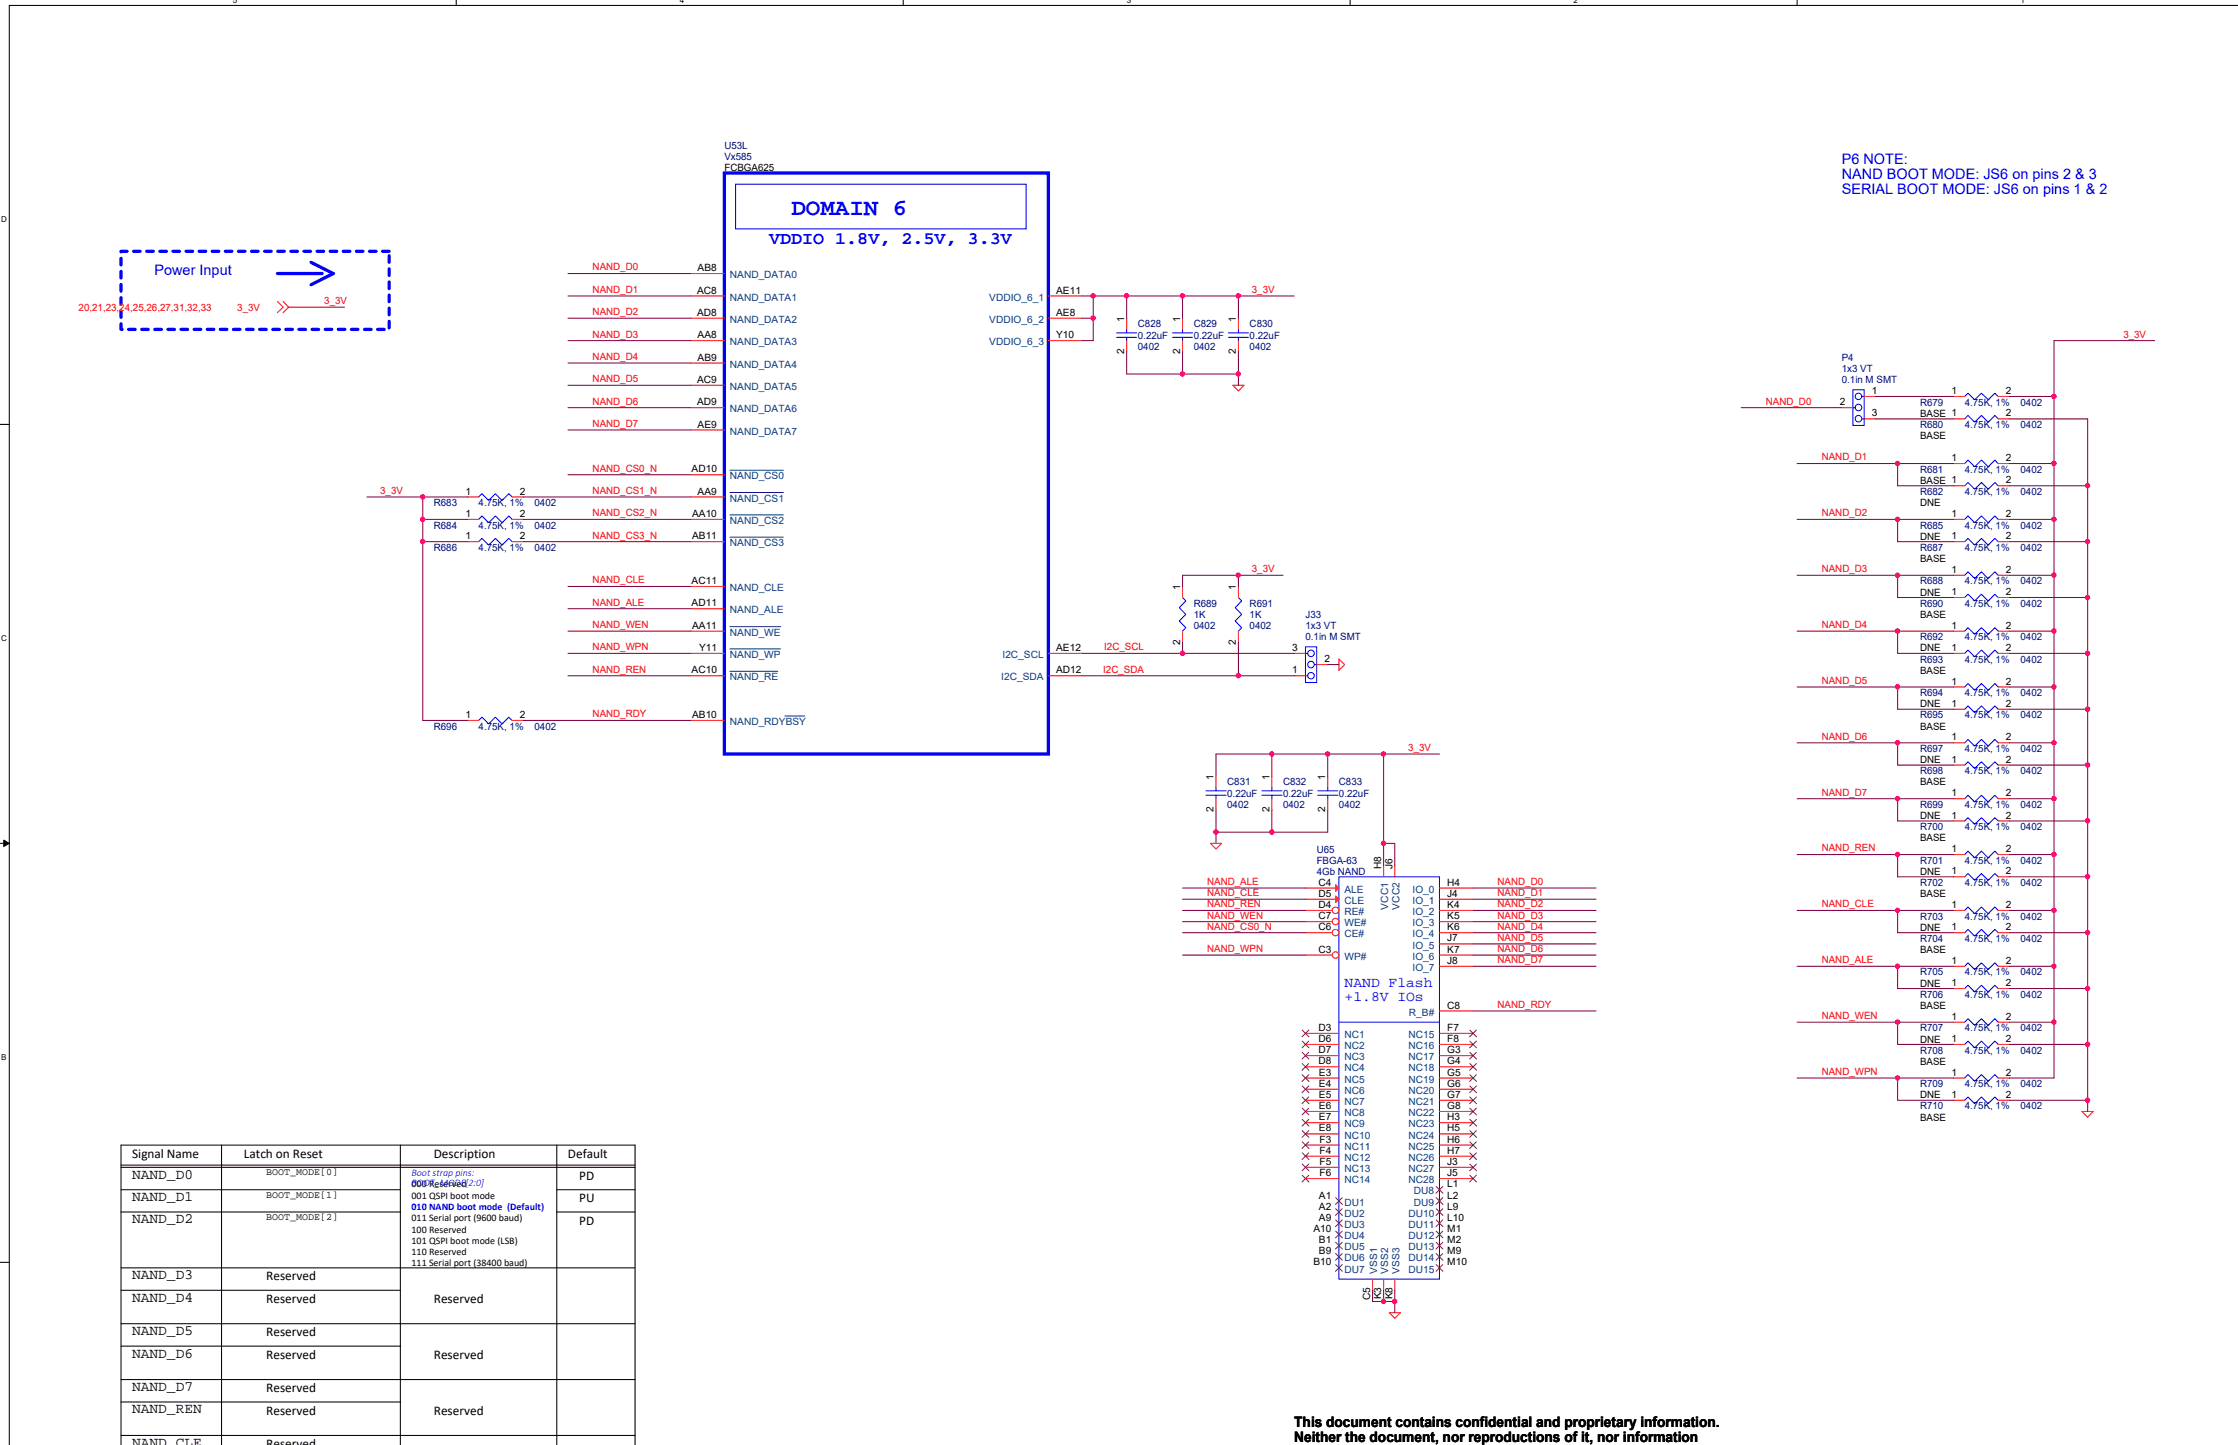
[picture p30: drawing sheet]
<svg xmlns="http://www.w3.org/2000/svg" width="275mm" height="177mm" viewBox="0 0 275 177" stroke-linecap="round" stroke-linejoin="round" font-family="sans-serif">
<defs><g id="words">
<text font-size="2.9" fill="#00f" x="97.2" y="26.4">DOMAIN 6</text>
<text font-size="2.2" fill="#00f" x="94.4" y="29.9">VDDIO 1.8V, 2.5V, 3.3V</text>
<g font-size="1.8" fill="#00f">
<text x="226.1" y="20.1">P6 NOTE:</text>
<text x="226.1" y="21.9">NAND BOOT MODE: JS6 on pins 2 &amp; 3</text>
<text x="226.1" y="23.8">SERIAL BOOT MODE: JS6 on pins 1 &amp; 2</text>
<text x="19" y="33.8">Power Input</text>
<text x="165.1" y="121.1">NAND Flash</text>
<text x="165.1" y="122.9">+1.8V IOs</text>
</g>
<g font-size="1.8">
<text x="16.2" y="144.7">NAND_D0</text>
<text x="16.2" y="147.5">NAND_D1</text>
<text x="16.2" y="150.2">NAND_D2</text>
<text x="16.2" y="157">NAND_D3</text>
<text x="16.2" y="159.8">NAND_D4</text>
<text x="16.2" y="163.9">NAND_D5</text>
<text x="16.2" y="166.7">NAND_D6</text>
<text x="16.2" y="170.8">NAND_D7</text>
<text x="16.2" y="173.5">NAND_REN</text>
<text x="16.2" y="177.6">NAND_CLE</text>
<text x="158.9" y="175.1">This document contains confidential and proprietary information.</text>
<text x="158.9" y="177">Neither the document, nor reproductions of it, nor information</text>
</g>
<g font-size="1.6">
<text x="16.2" y="142.1">Signal Name</text>
<text x="29.9" y="142.1">Latch on Reset</text>
<text x="53.3" y="142.1">Description</text>
<text x="69.7" y="142.1">Default</text>
<text x="71.1" y="147.6">PU</text>
<text x="71.1" y="144.9">PD</text>
<text x="71.1" y="150.3">PD</text>
<text x="32.7" y="157.2">Reserved</text>
<text x="32.7" y="159.9">Reserved</text>
<text x="53.3" y="159.9">Reserved</text>
<text x="32.7" y="164.1">Reserved</text>
<text x="32.7" y="166.8">Reserved</text>
<text x="53.3" y="166.8">Reserved</text>
<text x="32.7" y="170.9">Reserved</text>
<text x="32.7" y="173.7">Reserved</text>
<text x="53.3" y="173.7">Reserved</text>
<text x="32.7" y="177.8">Reserved</text>
</g>
<g font-size="1.2" fill="#000080">
<text x="88.9" y="18.3">U53L</text>
<text x="88.9" y="19.6">Vx585</text>
<text x="139.7" y="40.2">C828</text>
<text x="139.7" y="41.6">0.22uF</text>
<text x="146.5" y="40.2">C829</text>
<text x="146.5" y="41.6">0.22uF</text>
<text x="153.4" y="40.2">C830</text>
<text x="153.4" y="41.6">0.22uF</text>
<text x="139.7" y="42.9">0402</text>
<text x="146.5" y="42.9">0402</text>
<text x="153.4" y="42.9">0402</text>
<text x="226.1" y="44.3">P4</text>
<text x="226.1" y="47">0.1in M SMT</text>
<text x="226.1" y="45.7">1x3 VT</text>
<text x="235.7" y="49.8">R679</text>
<text x="235.7" y="52.5">R680</text>
<text x="241.2" y="49.8">4.75K, 1%</text>
<text x="241.2" y="52.5">4.75K, 1%</text>
<text x="248" y="49.8">0402</text>
<text x="248" y="52.5">0402</text>
<text x="235.7" y="58">R681</text>
<text x="241.2" y="58">4.75K, 1%</text>
<text x="248" y="58">0402</text>
<text x="53.3" y="64.9">R684</text>
<text x="53.3" y="62.1">R683</text>
<text x="58.8" y="64.9">4.75K, 1%</text>
<text x="58.8" y="62.1">4.75K, 1%</text>
<text x="65.6" y="64.9">0402</text>
<text x="65.6" y="62.1">0402</text>
<text x="235.7" y="64.9">R685</text>
<text x="235.7" y="60.8">R682</text>
<text x="241.2" y="64.9">4.75K, 1%</text>
<text x="241.2" y="60.8">4.75K, 1%</text>
<text x="248" y="64.9">0402</text>
<text x="248" y="60.8">0402</text>
<text x="53.3" y="67.6">R686</text>
<text x="58.8" y="67.6">4.75K, 1%</text>
<text x="65.6" y="67.6">0402</text>
<text x="235.7" y="71.7">R688</text>
<text x="235.7" y="67.6">R687</text>
<text x="241.2" y="71.7">4.75K, 1%</text>
<text x="241.2" y="67.6">4.75K, 1%</text>
<text x="248" y="71.7">0402</text>
<text x="248" y="67.6">0402</text>
<text x="146.5" y="74.5">R689</text>
<text x="146.5" y="75.9">1K</text>
<text x="146.5" y="77.2">0402</text>
<text x="153.4" y="74.5">R691</text>
<text x="153.4" y="75.9">1K</text>
<text x="153.4" y="77.2">0402</text>
<text x="160.2" y="75.9">J33</text>
<text x="160.2" y="77.2">1x3 VT</text>
<text x="235.7" y="74.5">R690</text>
<text x="241.2" y="74.5">4.75K, 1%</text>
<text x="248" y="74.5">0402</text>
<text x="160.2" y="78.6">0.1in M SMT</text>
<text x="235.7" y="81.3">R693</text>
<text x="235.7" y="78.6">R692</text>
<text x="241.2" y="81.3">4.75K, 1%</text>
<text x="241.2" y="78.6">4.75K, 1%</text>
<text x="248" y="81.3">0402</text>
<text x="248" y="78.6">0402</text>
<text x="53.3" y="89.6">R696</text>
<text x="58.8" y="89.6">4.75K, 1%</text>
<text x="65.6" y="89.6">0402</text>
<text x="235.7" y="88.2">R695</text>
<text x="235.7" y="85.5">R694</text>
<text x="241.2" y="88.2">4.75K, 1%</text>
<text x="241.2" y="85.5">4.75K, 1%</text>
<text x="248" y="88.2">0402</text>
<text x="248" y="85.5">0402</text>
<text x="235.7" y="92.3">R697</text>
<text x="235.7" y="95">R698</text>
<text x="241.2" y="92.3">4.75K, 1%</text>
<text x="241.2" y="95">4.75K, 1%</text>
<text x="248" y="92.3">0402</text>
<text x="248" y="95">0402</text>
<text x="150.6" y="96.4">C831</text>
<text x="150.6" y="97.8">0.22uF</text>
<text x="150.6" y="99.2">0402</text>
<text x="157.5" y="96.4">C832</text>
<text x="157.5" y="97.8">0.22uF</text>
<text x="157.5" y="99.2">0402</text>
<text x="164.4" y="96.4">C833</text>
<text x="164.4" y="97.8">0.22uF</text>
<text x="164.4" y="99.2">0402</text>
<text x="235.7" y="99.2">R699</text>
<text x="235.7" y="101.9">R700</text>
<text x="241.2" y="99.2">4.75K, 1%</text>
<text x="241.2" y="101.9">4.75K, 1%</text>
<text x="248" y="99.2">0402</text>
<text x="248" y="101.9">0402</text>
<text x="161.6" y="104.7">U65</text>
<text x="161.6" y="107.4">4Gb NAND</text>
<text x="161.6" y="106">FBGA-63</text>
<text x="235.7" y="106">R701</text>
<text x="241.2" y="106">4.75K, 1%</text>
<text x="248" y="106">0402</text>
<text x="235.7" y="108.8">R702</text>
<text x="235.7" y="112.9">R703</text>
<text x="241.2" y="108.8">4.75K, 1%</text>
<text x="241.2" y="112.9">4.75K, 1%</text>
<text x="248" y="108.8">0402</text>
<text x="248" y="112.9">0402</text>
<text x="235.7" y="119.8">R705</text>
<text x="235.7" y="115.6">R704</text>
<text x="241.2" y="119.8">4.75K, 1%</text>
<text x="241.2" y="115.6">4.75K, 1%</text>
<text x="248" y="119.8">0402</text>
<text x="248" y="115.6">0402</text>
<text x="235.7" y="122.5">R706</text>
<text x="241.2" y="122.5">4.75K, 1%</text>
<text x="248" y="122.5">0402</text>
<text x="235.7" y="129.3">R708</text>
<text x="235.7" y="126.6">R707</text>
<text x="241.2" y="129.3">4.75K, 1%</text>
<text x="241.2" y="126.6">4.75K, 1%</text>
<text x="248" y="129.3">0402</text>
<text x="248" y="126.6">0402</text>
<text x="235.7" y="133.5">R709</text>
<text x="235.7" y="136.2">R710</text>
<text x="241.2" y="133.5">4.75K, 1%</text>
<text x="241.2" y="136.2">4.75K, 1%</text>
<text x="248" y="133.5">0402</text>
<text x="248" y="136.2">0402</text>
</g>
<g font-size="1.2">
<text x="88.9" y="21">FCBGA625</text>
<text x="85.6" y="33.3">AB8</text>
<text x="85.6" y="36">AC8</text>
<text x="85.6" y="38.8">AD8</text>
<text x="85.6" y="41.5">AA8</text>
<text x="129.6" y="36">AE11</text>
<text x="129.6" y="38.8">AE8</text>
<text x="129.6" y="41.5">Y10</text>
<text x="138" y="39.5" transform="rotate(-90 138 39.5)">1</text>
<text x="144.9" y="39.5" transform="rotate(-90 144.9 39.5)">1</text>
<text x="151.7" y="39.5" transform="rotate(-90 151.7 39.5)">1</text>
<text x="85.6" y="47">AC9</text>
<text x="85.6" y="44.3">AB9</text>
<text x="138" y="43.5" transform="rotate(-90 138 43.5)">2</text>
<text x="144.9" y="43.5" transform="rotate(-90 144.9 43.5)">2</text>
<text x="151.7" y="43.5" transform="rotate(-90 151.7 43.5)">2</text>
<text x="85.6" y="49.8">AD9</text>
<text x="85.6" y="52.5">AE9</text>
<text x="225.8" y="49.8">2</text>
<text x="229.8" y="48.4">1</text>
<text x="229.8" y="51.1">3</text>
<text x="235.7" y="51.2">BASE 1</text>
<text x="235.7" y="53.9">BASE</text>
<text x="239.5" y="48.4">1</text>
<text x="246.2" y="48.4">2</text>
<text x="246.2" y="51.1">2</text>
<text x="84.9" y="58">AD10</text>
<text x="235.7" y="59.4">BASE 1</text>
<text x="239.5" y="56.6">1</text>
<text x="246.2" y="59.3">2</text>
<text x="246.2" y="56.6">2</text>
<text x="57.1" y="63.5">1</text>
<text x="57.1" y="60.7">1</text>
<text x="63.8" y="63.5">2</text>
<text x="63.8" y="60.7">2</text>
<text x="85" y="63.5">AA10</text>
<text x="85.6" y="60.7">AA9</text>
<text x="235.7" y="62.1">DNE</text>
<text x="239.5" y="63.5">1</text>
<text x="246.2" y="63.5">2</text>
<text x="57.1" y="66.2">1</text>
<text x="63.8" y="66.2">2</text>
<text x="84.9" y="71.7">AC11</text>
<text x="85" y="66.2">AB11</text>
<text x="235.7" y="66.3">DNE</text>
<text x="235.7" y="69">BASE</text>
<text x="239.5" y="70.3">1</text>
<text x="239.5" y="66.2">1</text>
<text x="246.2" y="70.3">2</text>
<text x="246.2" y="66.2">2</text>
<text x="84.9" y="74.4">AD11</text>
<text x="85" y="77.2">AA11</text>
<text x="144.9" y="72.4" transform="rotate(-90 144.9 72.4)">1</text>
<text x="151.7" y="72.4" transform="rotate(-90 151.7 72.4)">1</text>
<text x="235.7" y="73.1">DNE</text>
<text x="235.7" y="75.9">BASE</text>
<text x="239.5" y="77.2">1</text>
<text x="239.5" y="73.1">1</text>
<text x="246.2" y="77.2">2</text>
<text x="246.2" y="73.1">2</text>
<text x="84.9" y="82.7">AC10</text>
<text x="85.8" y="79.9">Y11</text>
<text x="129.6" y="82.7">AD12</text>
<text x="129.6" y="79.9">AE12</text>
<text x="144.9" y="79.1" transform="rotate(-90 144.9 79.1)">2</text>
<text x="151.7" y="79.1" transform="rotate(-90 151.7 79.1)">2</text>
<text x="158.6" y="82.7">1</text>
<text x="158.6" y="79.9">3</text>
<text x="162.6" y="81.3">2</text>
<text x="235.7" y="82.7">BASE</text>
<text x="235.7" y="80">DNE</text>
<text x="239.5" y="79.9">1</text>
<text x="246.2" y="79.9">2</text>
<text x="57.1" y="88.1">1</text>
<text x="63.8" y="88.1">2</text>
<text x="85" y="88.1">AB10</text>
<text x="235.7" y="89.6">BASE</text>
<text x="235.7" y="86.8">DNE</text>
<text x="239.5" y="86.8">1</text>
<text x="239.5" y="84">1</text>
<text x="246.2" y="86.8">2</text>
<text x="246.2" y="84">2</text>
<text x="149" y="95.7" transform="rotate(-90 149 95.7)">1</text>
<text x="155.8" y="95.7" transform="rotate(-90 155.8 95.7)">1</text>
<text x="162.7" y="95.7" transform="rotate(-90 162.7 95.7)">1</text>
<text x="235.7" y="93.7">DNE</text>
<text x="239.5" y="90.9">1</text>
<text x="239.5" y="93.6">1</text>
<text x="246.2" y="90.9">2</text>
<text x="246.2" y="93.6">2</text>
<text x="149" y="99.7" transform="rotate(-90 149 99.7)">2</text>
<text x="155.8" y="99.7" transform="rotate(-90 155.8 99.7)">2</text>
<text x="162.7" y="99.7" transform="rotate(-90 162.7 99.7)">2</text>
<text x="235.7" y="100.6">DNE</text>
<text x="235.7" y="96.4">BASE</text>
<text x="239.5" y="97.8">1</text>
<text x="239.5" y="100.5">1</text>
<text x="246.2" y="97.8">2</text>
<text x="246.2" y="100.5">2</text>
<text x="169.5" y="106.7" transform="rotate(-90 169.5 106.7)">H8</text>
<text x="170.9" y="106.7" transform="rotate(-90 170.9 106.7)">J6</text>
<text x="235.7" y="103.3">BASE</text>
<text x="235.7" y="107.4">DNE</text>
<text x="239.5" y="107.3">1</text>
<text x="239.5" y="104.6">1</text>
<text x="246.2" y="107.3">2</text>
<text x="246.2" y="104.6">2</text>
<text x="161.8" y="108.7">C4</text>
<text x="161.8" y="110.1">D5</text>
<text x="161.8" y="111.5">D4</text>
<text x="161.8" y="112.9">C7</text>
<text x="177.6" y="108.7">H4</text>
<text x="177.6" y="110.1">J4</text>
<text x="177.6" y="111.5">K4</text>
<text x="177.6" y="112.9">K5</text>
<text x="235.7" y="110.1">BASE</text>
<text x="239.5" y="111.5">1</text>
<text x="246.2" y="111.5">2</text>
<text x="161.8" y="114.2">C6</text>
<text x="161.8" y="117">C3</text>
<text x="177.6" y="114.2">K6</text>
<text x="177.6" y="115.6">J7</text>
<text x="177.6" y="117">K7</text>
<text x="177.6" y="118.3">J8</text>
<text x="235.7" y="117">BASE</text>
<text x="235.7" y="114.3">DNE</text>
<text x="239.5" y="118.3">1</text>
<text x="239.5" y="114.2">1</text>
<text x="246.2" y="118.3">2</text>
<text x="246.2" y="114.2">2</text>
<text x="177.6" y="123.8">C8</text>
<text x="235.7" y="121.1">DNE</text>
<text x="235.7" y="123.9">BASE</text>
<text x="239.5" y="125.2">1</text>
<text x="239.5" y="121.1">1</text>
<text x="246.2" y="125.2">2</text>
<text x="246.2" y="121.1">2</text>
<text x="161.8" y="126.6">D3</text>
<text x="161.8" y="127.9">D6</text>
<text x="161.8" y="129.3">D7</text>
<text x="161.8" y="130.7">D8</text>
<text x="177.6" y="126.6">F7</text>
<text x="177.6" y="127.9">F8</text>
<text x="177.6" y="129.3">G3</text>
<text x="177.6" y="130.7">G4</text>
<text x="235.7" y="130.7">BASE</text>
<text x="235.7" y="128">DNE</text>
<text x="239.5" y="127.9">1</text>
<text x="246.2" y="127.9">2</text>
<text x="161.9" y="132">E3</text>
<text x="161.9" y="133.4">E4</text>
<text x="161.9" y="134.8">E5</text>
<text x="161.9" y="136.2">E6</text>
<text x="161.9" y="137.5">E7</text>
<text x="177.6" y="132">G5</text>
<text x="177.6" y="133.4">G6</text>
<text x="177.6" y="134.8">G7</text>
<text x="177.6" y="136.2">G8</text>
<text x="177.6" y="137.5">H3</text>
<text x="235.7" y="134.8">DNE</text>
<text x="235.7" y="137.6">BASE</text>
<text x="239.5" y="132">1</text>
<text x="239.5" y="134.8">1</text>
<text x="246.2" y="132">2</text>
<text x="246.2" y="134.8">2</text>
<text x="161.9" y="138.9">E8</text>
<text x="162" y="140.3">F3</text>
<text x="162" y="141.6">F4</text>
<text x="162" y="143">F5</text>
<text x="177.6" y="143">J3</text>
<text x="177.6" y="138.9">H5</text>
<text x="177.6" y="140.3">H6</text>
<text x="177.6" y="141.6">H7</text>
<text x="32.7" y="144.3">BOOT_MODE[0]</text>
<text x="32.7" y="147">BOOT_MODE[1]</text>
<text x="32.7" y="149.8">BOOT_MODE[2]</text>
<text x="50.5" y="145.7">000 Reserved</text>
<text x="50.5" y="147.2">001 QSPI boot mode</text>
<text x="50.5" y="150">011 Serial port (9600 baud)</text>
<text x="161.9" y="147.1">A1</text>
<text x="161.9" y="148.5">A2</text>
<text x="161.9" y="149.9">A9</text>
<text x="162" y="144.4">F6</text>
<text x="177.6" y="145.8">L1</text>
<text x="177.6" y="147.1">L2</text>
<text x="177.6" y="144.4">J5</text>
<text x="177.6" y="148.5">L9</text>
<text x="177.6" y="149.9">L10</text>
<text x="50.5" y="151.3">100 Reserved</text>
<text x="50.5" y="152.7">101 QSPI boot mode (LSB)</text>
<text x="50.5" y="154.1">110 Reserved</text>
<text x="50.5" y="155.5">111 Serial port (38400 baud)</text>
<text x="161.2" y="151.2">A10</text>
<text x="161.2" y="155.4">B10</text>
<text x="161.9" y="152.6">B1</text>
<text x="161.9" y="154">B9</text>
<text x="177.6" y="151.2">M1</text>
<text x="177.6" y="152.6">M2</text>
<text x="177.6" y="154">M9</text>
<text x="177.6" y="155.4">M10</text>
<text x="168.2" y="159.6" transform="rotate(-90 168.2 159.6)">C5</text>
<text x="169.5" y="159.5" transform="rotate(-90 169.5 159.5)">K3</text>
<text x="170.9" y="159.5" transform="rotate(-90 170.9 159.5)">K8</text>
</g>
<g font-size="1.2" fill="#f00">
<text x="72.7" y="33.2">NAND_D0</text>
<text x="72.7" y="36">NAND_D1</text>
<text x="153.7" y="36">3_3V</text>
<text x="9.6" y="38.1">20,21,23,24,25,26,27,31,32,33</text>
<text x="29.1" y="38.1">3_3V</text>
<text x="39.8" y="37.3">3_3V</text>
<text x="72.7" y="38.7">NAND_D2</text>
<text x="72.7" y="41.4">NAND_D3</text>
<text x="260.6" y="41.4">3_3V</text>
<text x="72.7" y="44.2">NAND_D4</text>
<text x="72.7" y="46.9">NAND_D5</text>
<text x="72.7" y="49.7">NAND_D6</text>
<text x="72.7" y="52.4">NAND_D7</text>
<text x="216.8" y="49.7">NAND_D0</text>
<text x="72.7" y="57.9">NAND_CS0_N</text>
<text x="223.6" y="56.5">NAND_D1</text>
<text x="46.7" y="60.6">3_3V</text>
<text x="72.7" y="60.6">NAND_CS1_N</text>
<text x="72.7" y="63.4">NAND_CS2_N</text>
<text x="223.6" y="63.4">NAND_D2</text>
<text x="72.7" y="71.6">NAND_CLE</text>
<text x="72.7" y="66.1">NAND_CS3_N</text>
<text x="153.7" y="70.2">3_3V</text>
<text x="223.6" y="70.2">NAND_D3</text>
<text x="72.7" y="74.3">NAND_ALE</text>
<text x="72.7" y="77.1">NAND_WEN</text>
<text x="223.6" y="77.1">NAND_D4</text>
<text x="72.7" y="79.8">NAND_WPN</text>
<text x="72.7" y="82.6">NAND_REN</text>
<text x="135.4" y="82.6">I2C_SDA</text>
<text x="135.5" y="79.8">I2C_SCL</text>
<text x="223.6" y="84">NAND_D5</text>
<text x="72.7" y="88.1">NAND_RDY</text>
<text x="172.9" y="92.2">3_3V</text>
<text x="223.6" y="90.8">NAND_D6</text>
<text x="223.6" y="97.7">NAND_D7</text>
<text x="223.6" y="104.5">NAND_REN</text>
<text x="148.2" y="108.6">NAND_ALE</text>
<text x="148.2" y="110">NAND_CLE</text>
<text x="148.2" y="111.4">NAND_REN</text>
<text x="148.2" y="112.8">NAND_WEN</text>
<text x="183.8" y="108.6">NAND_D0</text>
<text x="183.8" y="110">NAND_D1</text>
<text x="183.8" y="111.4">NAND_D2</text>
<text x="183.8" y="112.8">NAND_D3</text>
<text x="223.6" y="111.4">NAND_CLE</text>
<text x="148.2" y="114.1">NAND_CS0_N</text>
<text x="148.2" y="116.9">NAND_WPN</text>
<text x="183.8" y="114.1">NAND_D4</text>
<text x="183.8" y="115.5">NAND_D5</text>
<text x="183.8" y="116.9">NAND_D6</text>
<text x="183.8" y="118.2">NAND_D7</text>
<text x="223.6" y="118.2">NAND_ALE</text>
<text x="183.8" y="123.7">NAND_RDY</text>
<text x="223.6" y="125.1">NAND_WEN</text>
<text x="223.6" y="132">NAND_WPN</text>
</g>
<g font-size="1.2" fill="#004080">
<text x="89.6" y="34.2">NAND_DATA0</text>
<text x="89.6" y="36.9">NAND_DATA1</text>
<text x="89.6" y="39.6">NAND_DATA2</text>
<text x="121.4" y="36.9">VDDIO_6_1</text>
<text x="121.4" y="39.6">VDDIO_6_2</text>
<text x="89.6" y="42.4">NAND_DATA3</text>
<text x="89.6" y="45.1">NAND_DATA4</text>
<text x="89.6" y="47.9">NAND_DATA5</text>
<text x="121.4" y="42.4">VDDIO_6_3</text>
<text x="89.6" y="50.6">NAND_DATA6</text>
<text x="89.6" y="53.4">NAND_DATA7</text>
<text x="89.6" y="58.9">NAND_CS0</text>
<text x="89.6" y="61.6">NAND_CS1</text>
<text x="89.6" y="64.3">NAND_CS2</text>
<text x="89.6" y="67.1">NAND_CS3</text>
<text x="89.6" y="72.6">NAND_CLE</text>
<text x="89.6" y="75.3">NAND_ALE</text>
<text x="89.6" y="78.1">NAND_WE</text>
<text x="89.6" y="80.8">NAND_WP</text>
<text x="89.6" y="83.5">NAND_RE</text>
<text x="122.9" y="83.5">I2C_SDA</text>
<text x="123.1" y="80.8">I2C_SCL</text>
<text x="89.6" y="89">NAND_RDYBSY</text>
<text x="165" y="109.6">ALE</text>
<text x="165" y="111">CLE</text>
<text x="165" y="112.3">RE#</text>
<text x="165" y="113.7">WE#</text>
<text x="170.4" y="111.7" transform="rotate(-90 170.4 111.7)">VCC1</text>
<text x="171.8" y="111.7" transform="rotate(-90 171.8 111.7)">VCC2</text>
<text x="173.4" y="109.6">IO_0</text>
<text x="173.4" y="111">IO_1</text>
<text x="173.4" y="112.3">IO_2</text>
<text x="173.4" y="113.7">IO_3</text>
<text x="165" y="115.1">CE#</text>
<text x="165" y="117.8">WP#</text>
<text x="173.4" y="115.1">IO_4</text>
<text x="173.4" y="116.4">IO_5</text>
<text x="173.4" y="117.8">IO_6</text>
<text x="173.4" y="119.2">IO_7</text>
<text x="172.9" y="124.7">R_B#</text>
<text x="165" y="127.4">NC1</text>
<text x="165" y="128.8">NC2</text>
<text x="165" y="130.2">NC3</text>
<text x="165" y="131.5">NC4</text>
<text x="172.9" y="127.4">NC15</text>
<text x="172.9" y="128.8">NC16</text>
<text x="172.9" y="130.2">NC17</text>
<text x="172.9" y="131.5">NC18</text>
<text x="165" y="132.9">NC5</text>
<text x="165" y="134.3">NC6</text>
<text x="165" y="135.6">NC7</text>
<text x="165" y="137">NC8</text>
<text x="172.9" y="132.9">NC19</text>
<text x="172.9" y="134.3">NC20</text>
<text x="172.9" y="135.6">NC21</text>
<text x="172.9" y="137">NC22</text>
<text x="165" y="138.4">NC9</text>
<text x="165" y="139.8">NC10</text>
<text x="165" y="141.2">NC11</text>
<text x="165" y="142.5">NC12</text>
<text x="165" y="143.9">NC13</text>
<text x="172.9" y="143.9">NC27</text>
<text x="172.9" y="139.8">NC24</text>
<text x="172.9" y="141.2">NC25</text>
<text x="172.9" y="142.5">NC26</text>
<text x="172.9" y="138.4">NC23</text>
<text x="165" y="145.3">NC14</text>
<text x="165" y="148">DU1</text>
<text x="165" y="149.4">DU2</text>
<text x="172.9" y="145.3">NC28</text>
<text x="172.9" y="149.4">DU10</text>
<text x="173.6" y="146.6">DU8</text>
<text x="173.6" y="148">DU9</text>
<text x="165" y="150.7">DU3</text>
<text x="165" y="152.1">DU4</text>
<text x="165" y="153.5">DU5</text>
<text x="165" y="154.9">DU6</text>
<text x="172.9" y="150.7">DU11</text>
<text x="172.9" y="152.1">DU12</text>
<text x="172.9" y="153.5">DU13</text>
<text x="172.9" y="154.9">DU14</text>
<text x="165" y="156.2">DU7</text>
<text x="169.1" y="156.3" transform="rotate(-90 169.1 156.3)">VSS1</text>
<text x="170.4" y="156.3" transform="rotate(-90 170.4 156.3)">VSS2</text>
<text x="171.8" y="156.3" transform="rotate(-90 171.8 156.3)">VSS3</text>
<text x="172.9" y="156.2">DU15</text>
</g>
<g font-size="1.2" fill="#00f">
<text x="50.5" y="148.6">010 NAND boot mode (Default)</text>
<text x="50.5" y="144.3">Boot strap pins:</text>
<text x="50.5" y="145.6">BOOT_MODE[2:0]</text>
</g>
<g font-size="1">
<text x="28.6" y=".3">5</text>
<text x="83.4" y=".3">4</text>
<text x="138.3" y=".3">3</text>
<text x="193.2" y=".3">2</text>
<text x="248" y=".3">1</text>
<text x=".1" y="27.3">D</text>
<text x=".1" y="78.7">C</text>
<text x=".1" y="130.1">B</text>
</g>
</g></defs>
<path d="M274.8 .7h-273.7v176.7" fill="none" stroke="#000" stroke-width=".13"/>
<path d="M28.6 -.1h.5v.6h-.5z" fill="#fff"/>
<path d="M56 -.1v.8" fill="none" stroke="#000" stroke-width=".13"/>
<path d="M83.4 -.1h.6v.6h-.6z" fill="#fff"/>
<path d="M110.9 -.1v.8" fill="none" stroke="#000" stroke-width=".13"/>
<path d="M138.3 -.1h.5v.6h-.5z" fill="#fff"/>
<path d="M165.7 -.1v.8" fill="none" stroke="#000" stroke-width=".13"/>
<path d="M193.2 -.1h.5v.6h-.5z" fill="#fff"/>
<path d="M220.6 -.1v.8" fill="none" stroke="#000" stroke-width=".13"/>
<g fill="#fff">
<path d="M248 -.1h.6v.6h-.6z"/>
<path d="M.1 26.4h.7v1.1h-.7z"/>
<path d="M.1 77.8h.7v1.1h-.7z"/>
</g>
<path d="M-.1 52.1h1.2" fill="none" stroke="#000" stroke-width=".13"/>
<path d="M.1 129.3h.7v1.1h-.7z" fill="#fff"/>
<g fill="none" stroke="#000" stroke-width=".13">
<path d="M-.1 103.5h1.2M-.1 155h1.2M14.9 148.8h34.2M14.9 155.6h63.1M14.9 143h63.1M14.9 143.3h63.1M14.9 146.1h34.2M14.9 158.4h34.2M27.2 140.6v36.8M49.1 140.6v36.8M68.3 146.1h9.7M68.3 148.8h9.7"/>
<path d="M68.3 140.6v36.8M14.9 177.4v-36.8h63.1v36.8M14.9 162.5h63.1M14.9 169.4h63.1M14.9 176.2h63.1M14.9 165.3h34.2M14.9 172.1h34.2"/>
</g>
<path d="M.5 103.1l.6 .4-.6 .4z" fill="#000" stroke="#000" stroke-width=".12"/>
<path d="M14.9 30.9h32.9v9.5h-32.9z" fill="none" stroke="#00f" stroke-width=".4" stroke-dasharray=".8 .8"/>
<path d="M34.1 33.6h5.4M38.2 32.2l2.7 1.4-2.7 1.4" fill="none" stroke="#00f" stroke-width=".4"/>
<g fill="none" stroke="#f00" stroke-width=".13">
<path d="M34.1 37l.7 .7-.7 .7M34.8 37l.6 .7-.6 .7M138.3 39.1v1.3M145.2 39.1v1.3M152 39.1v1.3M138.3 41.8v1.4M145.2 41.8v1.4M151.3 47.3h1.4l-.7 .7zM152 41.8v1.4M239.8 48.7h1.4M239.8 59.6h1.4M239.8 56.9h1.4"/>
<path d="M239.8 51.4h1.4M245.3 48.7h1.4M245.3 59.6h1.4M245.3 56.9h1.4M245.3 51.4h1.4M57.4 63.8h1.4M57.4 66.5h1.4M62.9 63.8h1.3M62.9 66.5h1.3M145.2 72v1.4M145.2 77.5v1.4M152 72v1.4"/>
<path d="M152 77.5v1.4M239.8 63.8h1.4M239.8 77.5h1.4M239.8 70.6h1.4M239.8 73.4h1.4M239.8 66.5h1.4M245.3 63.8h1.4M245.3 77.5h1.4M245.3 70.6h1.4M245.3 73.4h1.4M245.3 66.5h1.4M149.3 95.3v1.4"/>
<path d="M149.3 98.1v1.3M156.1 95.3v1.4M156.1 98.1v1.3M158.9 83h1.3M158.9 80.2h1.3M161.6 81.6h1.4M163 95.3v1.4M163 98.1v1.3M164.4 80.9l.7 .7-.7 .7zM239.8 87.1h1.4M239.8 84.3h1.4M239.8 91.2h1.4"/>
<path d="M239.8 98.1h1.4M239.8 80.2h1.4M239.8 93.9h1.4M245.3 87.1h1.4M245.3 84.3h1.4M245.3 91.2h1.4M245.3 98.1h1.4M245.3 80.2h1.4M245.3 93.9h1.4M148.6 103.5h1.4l-.7 .7zM239.8 118.6h1.4M239.8 114.5h1.4"/>
<path d="M239.8 107.6h1.4M239.8 100.8h1.4M239.8 104.9h1.4M245.3 118.6h1.4M245.3 114.5h1.4M245.3 107.6h1.4M245.3 100.8h1.4M245.3 104.9h1.4M239.8 128.2h1.4M239.8 132.3h1.4M239.8 125.5h1.4M239.8 121.4h1.4"/>
<path d="M239.8 135.1h1.4M245.3 128.2h1.4M245.3 132.3h1.4M245.3 125.5h1.4M245.3 121.4h1.4M245.3 135.1h1.4M255.6 136.5h1.3l-.6 .6zM170.5 161.2h1.4l-.7 .6z"/>
</g>
<g fill="none" stroke="#00f" stroke-width=".13">
<path d="M137.1 41.4h2.4M137.1 40.9h2.4M138.3 41.4v.4M138.3 40.4v.5M143.9 41.4h2.5M143.9 40.9h2.5M145.2 41.4v.4M145.2 40.4v.5M150.8 41.4h2.4M150.8 40.9h2.4M152 41.4v.4M152 40.4v.5"/>
<path d="M241.2 48.7l.4-.4 .8 .8 .8-.8 .8 .8 .9-.8 .4 .4M241.2 59.6l.4-.4 .8 .9 .8-.9 .8 .9 .9-.9 .4 .4M241.2 56.9l.4-.4 .8 .8 .8-.8 .8 .8 .9-.8 .4 .4M241.2 51.4l.4-.4 .8 .8 .8-.8 .8 .8 .9-.8 .4 .4M58.8 63.8l.4-.5 .8 .9 .8-.9 .8 .9 .9-.9 .4 .5M58.8 66.5l.4-.4 .8 .8 .8-.8 .8 .8 .9-.8 .4 .4M145.2 73.4l.4 .4-.8 .8 .8 .8-.8 .8 .8 .9-.4 .4M152 73.4l.4 .4-.8 .8 .8 .8-.8 .8 .8 .9-.4 .4M160.2 79.4h1.4v4.4h-1.4zM241.2 63.8l.4-.5 .8 .9 .8-.9 .8 .9 .9-.9 .4 .5M241.2 77.5l.4-.4 .8 .8 .8-.8 .8 .8 .9-.8 .4 .4M241.2 70.6l.4-.4 .8 .8 .8-.8 .8 .8 .9-.8 .4 .4"/>
<path d="M241.2 73.4l.4-.4 .8 .8 .8-.8 .8 .8 .9-.8 .4 .4M241.2 66.5l.4-.4 .8 .8 .8-.8 .8 .8 .9-.8 .4 .4M148 97.6h2.5M148 97.1h2.5M149.3 97.6v.5M149.3 96.7v.4M154.9 97.6h2.5M154.9 97.1h2.5M156.1 97.6v.5M156.1 96.7v.4M160.2 83h.3M160.2 80.2h.3"/>
<path d="M161.4 81.6h.2M161.8 97.6h2.4M161.8 97.1h2.4M163 97.6v.5M163 96.7v.4M241.2 87.1l.4-.4 .8 .8 .8-.8 .8 .8 .9-.8 .4 .4M241.2 84.3l.4-.4 .8 .8 .8-.8 .8 .8 .9-.8 .4 .4M241.2 91.2l.4-.4 .8 .8 .8-.8 .8 .8 .9-.8 .4 .4M241.2 98.1l.4-.5 .8 .9 .8-.9 .8 .9 .9-.9 .4 .5M241.2 80.2l.4-.4 .8 .8 .8-.8 .8 .8 .9-.8 .4 .4M241.2 93.9l.4-.4 .8 .9 .8-.9 .8 .9 .9-.9 .4 .4M164.4 107.6h12.3v49.4h-12.3z"/>
<path d="M241.2 118.6l.4-.4 .8 .8 .8-.8 .8 .8 .9-.8 .4 .4M241.2 114.5l.4-.4 .8 .8 .8-.8 .8 .8 .9-.8 .4 .4M241.2 107.6l.4-.4 .8 .9 .8-.9 .8 .9 .9-.9 .4 .4M241.2 100.8l.4-.4 .8 .8 .8-.8 .8 .8 .9-.8 .4 .4M241.2 104.9l.4-.4 .8 .8 .8-.8 .8 .8 .9-.8 .4 .4M164.4 125.5h12.3M241.2 128.2l.4-.4 .8 .8 .8-.8 .8 .8 .9-.8 .4 .4M241.2 132.3l.4-.4 .8 .8 .8-.8 .8 .8 .9-.8 .4 .4M241.2 125.5l.4-.4 .8 .8 .8-.8 .8 .8 .9-.8 .4 .4M241.2 121.4l.4-.4 .8 .8 .8-.8 .8 .8 .9-.8 .4 .4M241.2 135.1l.4-.4 .8 .8 .8-.8 .8 .8 .9-.8 .4 .4"/>
<circle cx="160.9" cy="81.6" r=".4"/>
<circle cx="160.9" cy="80.2" r=".4"/>
<circle cx="160.9" cy="82.9" r=".4"/>
</g>
<circle cx="163.9" cy="114.5" r=".4" fill="#fff" stroke="#f00" stroke-width=".13"/>
<path d="M160.2 109h4.2M160.2 110.4h4.2M160.2 114.5h3.3M171.2 106.3v1.3M169.8 157v1.4" fill="none" stroke="#f00" stroke-width=".13"/>
<g fill="#f00" stroke="#f00" stroke-width=".13">
<path d="M164 108.6l.4 .4-.4 .4z"/>
<path d="M164 110l.4 .4-.4 .4z"/>
</g>
<circle cx="163.9" cy="111.8" r=".4" fill="#fff" stroke="#f00" stroke-width=".13"/>
<path d="M160.2 111.8h3.3" fill="none" stroke="#f00" stroke-width=".13"/>
<circle cx="163.9" cy="113.1" r=".4" fill="#fff" stroke="#f00" stroke-width=".13"/>
<path d="M160.2 113.1h3.3" fill="none" stroke="#f00" stroke-width=".13"/>
<circle cx="163.9" cy="117.2" r=".4" fill="#fff" stroke="#f00" stroke-width=".13"/>
<g fill="none" stroke="#f00" stroke-width=".13">
<path d="M84.8 33.6h4.1M84.8 36.3h4.1M84.8 39.1h4.1M128.7 36.3h4.1M128.7 39.1h4.1M84.8 41.8h4.1M84.8 44.6h4.1M84.8 47.3h4.1M84.8 50h4.1M84.8 52.8h4.1M84.8 58.3h4.1M128.7 41.8h4.1"/>
<path d="M226.1 50h1.4M228.8 48.7h1.4M228.8 51.4h1.4M57.4 61h1.4M62.9 61h1.3M84.8 61h4.1M84.8 63.8h4.1M84.8 66.5h4.1M84.8 72h4.1M84.8 74.7h4.1M84.8 77.5h4.1M57.4 88.4h1.4"/>
<path d="M62.9 88.4h1.3M84.8 80.2h4.1M84.8 83h4.1M84.8 88.4h4.1M128.7 80.2h4.1M128.7 83h4.1M160.2 117.3h3.3M169.8 106.3v1.3M176.7 109h4.1M176.7 110.4h4.1M176.7 111.8h4.1M176.7 113.1h4.1"/>
<path d="M176.7 114.5h4.1M176.7 115.9h4.1M176.7 117.3h4.1M176.7 118.6h4.1M239.8 111.8h1.4M245.3 111.8h1.4M160.2 126.9h4.2M160.2 128.2h4.2M160.2 129.6h4.2M160.2 131h4.2M160.2 132.3h4.2M160.2 133.7h4.2"/>
<path d="M160.2 135.1h4.2M160.2 136.5h4.2M160.2 137.8h4.2M160.2 139.2h4.2M176.7 124.1h4.1M176.7 139.2h4.1M176.7 126.9h4.1M176.7 128.2h4.1M176.7 129.6h4.1M176.7 131h4.1M176.7 132.3h4.1M176.7 133.7h4.1"/>
<path d="M176.7 135.1h4.1M176.7 136.5h4.1M176.7 137.8h4.1M160.2 140.6h4.2M160.2 141.9h4.2M160.2 143.3h4.2M160.2 144.7h4.2M164.4 147.4h.1M164.4 148.8h.1M164.4 150.2h.1M164.4 151.5h.1M164.4 152.9h.1"/>
<path d="M164.4 154.3h.1M164.4 155.6h.1M168.5 157v1.4M171.2 157v1.4M176.7 143.3h4.1M176.7 144.7h4.1M176.7 140.6h4.1M176.7 141.9h4.1M176.7 146.1h.1M176.7 147.4h.1M176.7 148.8h.1M176.7 150.2h.1"/>
<path d="M176.7 151.5h.1M176.7 152.9h.1M176.7 154.3h.1M176.7 155.6h.1"/>
</g>
<g fill="none" stroke="#804000" stroke-width=".12">
<path d="M159.8 126.5l.9 .8M159.8 127.8l.9 .8M159.8 129.2l.9 .8M159.8 130.6l.9 .8M159.8 131.9l.9 .9M159.8 133.3l.9 .8M159.8 134.7l.9 .8M159.8 136l.9 .9M159.8 137.4l.9 .9M159.8 138.8l.9 .8M160.7 126.5l-.9 .8M160.7 127.8l-.9 .8"/>
<path d="M160.7 129.2l-.9 .8M160.7 130.6l-.9 .8M160.7 131.9l-.9 .9M160.7 133.3l-.9 .8M160.7 134.7l-.9 .8M160.7 136l-.9 .9M160.7 137.4l-.9 .9M160.7 138.8l-.9 .8M180.4 138.8l.8 .8M180.4 126.5l.8 .8M180.4 127.8l.8 .8M180.4 129.2l.8 .8"/>
<path d="M180.4 130.6l.8 .8M180.4 131.9l.8 .9M180.4 133.3l.8 .8M180.4 134.7l.8 .8M180.4 136l.8 .9M180.4 137.4l.8 .9M181.2 138.8l-.8 .8M181.2 126.5l-.8 .8M181.2 127.8l-.8 .8M181.2 129.2l-.8 .8M181.2 130.6l-.8 .8M181.2 131.9l-.8 .9"/>
<path d="M181.2 133.3l-.8 .8M181.2 134.7l-.8 .8M181.2 136l-.8 .9M181.2 137.4l-.8 .9M159.8 140.2l.9 .8M159.8 141.5l.9 .9M159.8 142.9l.9 .8M159.8 144.3l.9 .8M160.7 140.2l-.9 .8M160.7 141.5l-.9 .9M160.7 142.9l-.9 .8M160.7 144.3l-.9 .8"/>
<path d="M164 147l.8 .9M164 148.4l.8 .8M164 149.8l.8 .8M164 151.1l.8 .9M164 152.5l.8 .8M164 153.9l.8 .8M164 155.2l.8 .9M164.8 147l-.9 .9M164.8 148.4l-.9 .8M164.8 149.8l-.9 .8M164.8 151.1l-.9 .9M164.8 152.5l-.9 .8"/>
<path d="M164.8 153.9l-.9 .8M164.8 155.2l-.9 .9M176.3 145.7l.8 .8M176.3 147l.8 .9M176.3 148.4l.8 .8M176.3 149.8l.8 .8M176.3 151.1l.8 .9M176.3 152.5l.8 .8M176.3 153.9l.8 .8M176.3 155.2l.8 .9M177.1 145.7l-.8 .8M177.1 147l-.8 .9"/>
<path d="M177.1 148.4l-.8 .8M177.1 149.8l-.8 .8M177.1 151.1l-.8 .9M177.1 152.5l-.8 .8M177.1 153.9l-.8 .8M177.1 155.2l-.8 .9M180.4 142.9l.8 .8M180.4 144.3l.8 .8M180.4 140.2l.8 .8M180.4 141.5l.8 .9M181.2 142.9l-.8 .8M181.2 144.3l-.8 .8"/>
<path d="M181.2 140.2l-.8 .8M181.2 141.5l-.8 .9"/>
</g>
<g fill="none" stroke="#00f" stroke-width=".13">
<path d="M90.3 22.6h35.7v5.5h-35.7zM227.5 47.8h1.3v4.4h-1.3zM227.5 50h.2M228.6 48.7h.2M228.6 51.4h.2M58.8 61l.4-.4 .8 .8 .8-.8 .8 .8 .9-.8 .4 .4M58.8 88.4l.4-.4 .8 .9 .8-.9 .8 .9 .9-.9 .4 .4M241.2 111.8l.4-.5 .8 .9 .8-.9 .8 .9 .9-.9 .4 .5"/>
<circle cx="228.1" cy="50" r=".4"/>
<circle cx="228.1" cy="51.4" r=".4"/>
<circle cx="228.1" cy="48.7" r=".4"/>
</g>
<path d="M88.9 21.2h39.8v71.4h-39.8z" fill="none" stroke="#00f" stroke-width=".4"/>
<path d="M89.6 57.7h6.6M89.6 60.5h6.6M89.6 63.2h6.6M89.6 65.9h6.6M89.6 76.9h6.2M89.6 79.7h6.2M89.6 82.4h5.9M96.3 87.9h2.5" fill="none" stroke="#004080" stroke-width=".12"/>
<g fill="none" stroke="#800040" stroke-width=".13">
<path d="M35.4 37.7h6.9M69.7 33.6h15.1M69.7 36.3h15.1M69.7 39.1h15.1M132.8 39.1h1.4M132.8 36.3h1.4M134.2 39.1v2.7h-1.4M138.3 36.3v2.8M138.3 36.3h6.9M138.3 36.3h-4.1v2.8M145.2 36.3v2.8M145.2 36.3h6.8"/>
<path d="M152 36.3v2.8M152 36.3h6.9M69.7 41.8h15.1M69.7 44.6h15.1M69.7 47.3h15.1M69.7 50h15.1M69.7 52.8h15.1M69.7 58.3h15.1M138.3 43.2v2.7h6.9M145.2 43.2v2.7M145.2 45.9h6.8M152 43.2v2.7"/>
<path d="M152 45.9v1.4M213.7 50h12.4M220.6 56.9h12.3M230.2 48.7h9.6M230.2 51.4h9.6M232.9 56.9v2.7h6.9M232.9 56.9h6.9M246.7 48.7h5.4M246.7 56.9h5.4M246.7 51.4h9.6v8.2M246.7 59.6h9.6M252.1 56.9v6.9"/>
<path d="M252.1 48.7v8.2M256.3 59.6v6.9M264.5 41.8h-12.4v6.9M45 61h6.9M51.9 61v2.8h5.5M51.9 61h5.5M51.9 63.8v2.7h5.5M51.9 66.5v21.9h5.5M64.2 63.8h20.6M64.2 66.5h20.6M64.2 61h20.6M69.7 72h15.1"/>
<path d="M69.7 74.7h15.1M69.7 77.5h15.1M145.2 78.9v1.3h13.7M152 70.6h-6.8v1.4M152 78.9v4.1h6.9M157.5 70.6h-5.5v1.4M220.6 63.8h12.3M220.6 70.6h12.3M220.6 77.5h12.3M232.9 63.8v2.7h6.9M232.9 70.6v2.8h6.9M232.9 77.5v2.7h6.9"/>
<path d="M232.9 63.8h6.9M232.9 70.6h6.9M232.9 77.5h6.9M246.7 63.8h5.4M246.7 70.6h5.4M246.7 77.5h5.4M246.7 66.5h9.6M246.7 73.4h9.6M252.1 63.8v6.8M252.1 70.6v6.9M252.1 77.5v6.8M256.3 66.5v6.9"/>
<path d="M256.3 73.4v6.8M64.2 88.4h20.6M69.7 80.2h15.1M69.7 83h15.1M132.8 80.2h12.4M132.8 83h19.2M149.3 99.4v2.8M156.1 92.6h-6.8v2.7M156.1 92.6v2.7M156.1 99.4v2.8M156.1 92.6h6.9M163 92.6v2.7"/>
<path d="M163 99.4v2.8h-6.9M163 81.6h1.4M163 92.6h6.8M169.8 92.6v10.9M169.8 92.6h6.9M220.6 84.3h12.3M220.6 91.2h12.3M220.6 98.1h12.3M232.9 84.3v2.8h6.9M232.9 91.2v2.7h6.9M232.9 98.1v2.7h6.9M232.9 84.3h6.9"/>
<path d="M232.9 91.2h6.9M232.9 98.1h6.9M246.7 84.3h5.4M246.7 91.2h5.4M246.7 98.1h5.4M246.7 80.2h9.6M246.7 87.1h9.6M246.7 93.9h9.6M252.1 84.3v6.9M252.1 91.2v6.9M252.1 98.1v6.8M256.3 87.1v6.8"/>
<path d="M256.3 93.9v6.9M256.3 80.2v6.9M145.2 109h15M145.2 110.4h15M145.2 114.5h15M145.2 111.8h15M145.2 113.1h15M145.2 117.3h15M149.3 102.2v1.3M149.3 102.2h6.8M169.8 103.5h1.4v2.8M169.8 103.5v2.8"/>
<path d="M180.8 109h15.1M180.8 110.4h15.1M180.8 111.8h15.1M180.8 113.1h15.1M180.8 114.5h15.1M180.8 115.9h15.1M180.8 117.3h15.1M180.8 118.6h15.1M220.6 104.9h12.3M220.6 118.6h12.3M220.6 111.8h12.3M232.9 104.9v2.7h6.9"/>
<path d="M232.9 111.8v2.7h6.9M232.9 118.6v2.8h6.9M232.9 104.9h6.9M232.9 111.8h6.9M232.9 118.6h6.9M246.7 104.9h5.4M246.7 111.8h5.4M246.7 118.6h5.4M246.7 100.8h9.6M246.7 107.6h9.6M246.7 114.5h9.6M252.1 104.9v6.9"/>
<path d="M252.1 111.8v6.8M252.1 118.6v6.9M256.3 100.8v6.8M256.3 107.6v6.9M256.3 114.5v6.9M180.8 124.1h15.1M220.6 125.5h12.3M220.6 132.3h12.3M232.9 125.5v2.7h6.9M232.9 132.3v2.8h6.9M232.9 125.5h6.9M232.9 132.3h6.9"/>
<path d="M246.7 125.5h5.4M246.7 121.4h9.6M246.7 128.2h9.6M246.7 135.1h9.6M252.1 125.5v6.8h-5.4M256.3 121.4v6.8M256.3 128.2v6.9M256.3 135.1v1.4M168.5 158.4v1.4h1.3M169.8 159.8h1.4M169.8 158.4v1.4M171.2 158.4v1.4"/>
<path d="M171.2 159.8v1.4"/>
</g>
<g fill="#f0f" stroke="#f0f" stroke-width=".13">
<circle cx="232.9" cy="56.9" r=".27"/>
<circle cx="232.9" cy="70.6" r=".27"/>
<circle cx="232.9" cy="84.3" r=".27"/>
<circle cx="232.9" cy="98" r=".27"/>
<circle cx="232.9" cy="104.9" r=".27"/>
<circle cx="232.9" cy="125.5" r=".27"/>
<circle cx="232.9" cy="118.6" r=".27"/>
<circle cx="232.9" cy="111.8" r=".27"/>
<circle cx="232.9" cy="132.3" r=".27"/>
<circle cx="256.2" cy="93.9" r=".27"/>
<circle cx="256.2" cy="87.1" r=".27"/>
<circle cx="134.2" cy="36.3" r=".27"/>
<circle cx="134.2" cy="39.1" r=".27"/>
<circle cx="256.2" cy="107.6" r=".27"/>
<circle cx="256.2" cy="100.8" r=".27"/>
<circle cx="256.2" cy="121.3" r=".27"/>
<circle cx="256.2" cy="114.5" r=".27"/>
<circle cx="145.1" cy="80.2" r=".27"/>
<circle cx="152" cy="82.9" r=".27"/>
<circle cx="256.2" cy="128.2" r=".27"/>
<circle cx="256.2" cy="135.1" r=".27"/>
<circle cx="256.2" cy="66.5" r=".27"/>
<circle cx="256.2" cy="80.2" r=".27"/>
<circle cx="256.2" cy="73.3" r=".27"/>
<circle cx="252.1" cy="70.6" r=".27"/>
<circle cx="252.1" cy="63.8" r=".27"/>
<circle cx="252.1" cy="84.3" r=".27"/>
<circle cx="252.1" cy="77.5" r=".27"/>
<circle cx="252.1" cy="91.2" r=".27"/>
<circle cx="252.1" cy="104.9" r=".27"/>
<circle cx="252.1" cy="98" r=".27"/>
<circle cx="252.1" cy="118.6" r=".27"/>
<circle cx="252.1" cy="111.8" r=".27"/>
<circle cx="252.1" cy="125.5" r=".27"/>
<circle cx="256.2" cy="59.6" r=".27"/>
<circle cx="232.9" cy="63.8" r=".27"/>
<circle cx="232.9" cy="77.5" r=".27"/>
<circle cx="232.9" cy="91.2" r=".27"/>
<circle cx="252.1" cy="48.7" r=".27"/>
<circle cx="252.1" cy="56.9" r=".27"/>
<circle cx="171.2" cy="159.8" r=".27"/>
<circle cx="169.8" cy="159.8" r=".27"/>
<circle cx="163" cy="92.6" r=".27"/>
<circle cx="156.1" cy="92.6" r=".27"/>
<circle cx="169.8" cy="92.6" r=".27"/>
<circle cx="149.3" cy="102.1" r=".27"/>
<circle cx="169.8" cy="103.5" r=".27"/>
<circle cx="156.1" cy="102.1" r=".27"/>
<circle cx="152" cy="36.3" r=".27"/>
<circle cx="152" cy="45.9" r=".27"/>
<circle cx="145.1" cy="36.3" r=".27"/>
<circle cx="138.3" cy="36.3" r=".27"/>
<circle cx="145.1" cy="45.9" r=".27"/>
<circle cx="51.9" cy="63.8" r=".27"/>
<circle cx="51.9" cy="61" r=".27"/>
<circle cx="51.9" cy="66.5" r=".27"/>
<circle cx="152" cy="70.6" r=".27"/>
</g>
<use href="#words"/>
</svg>
